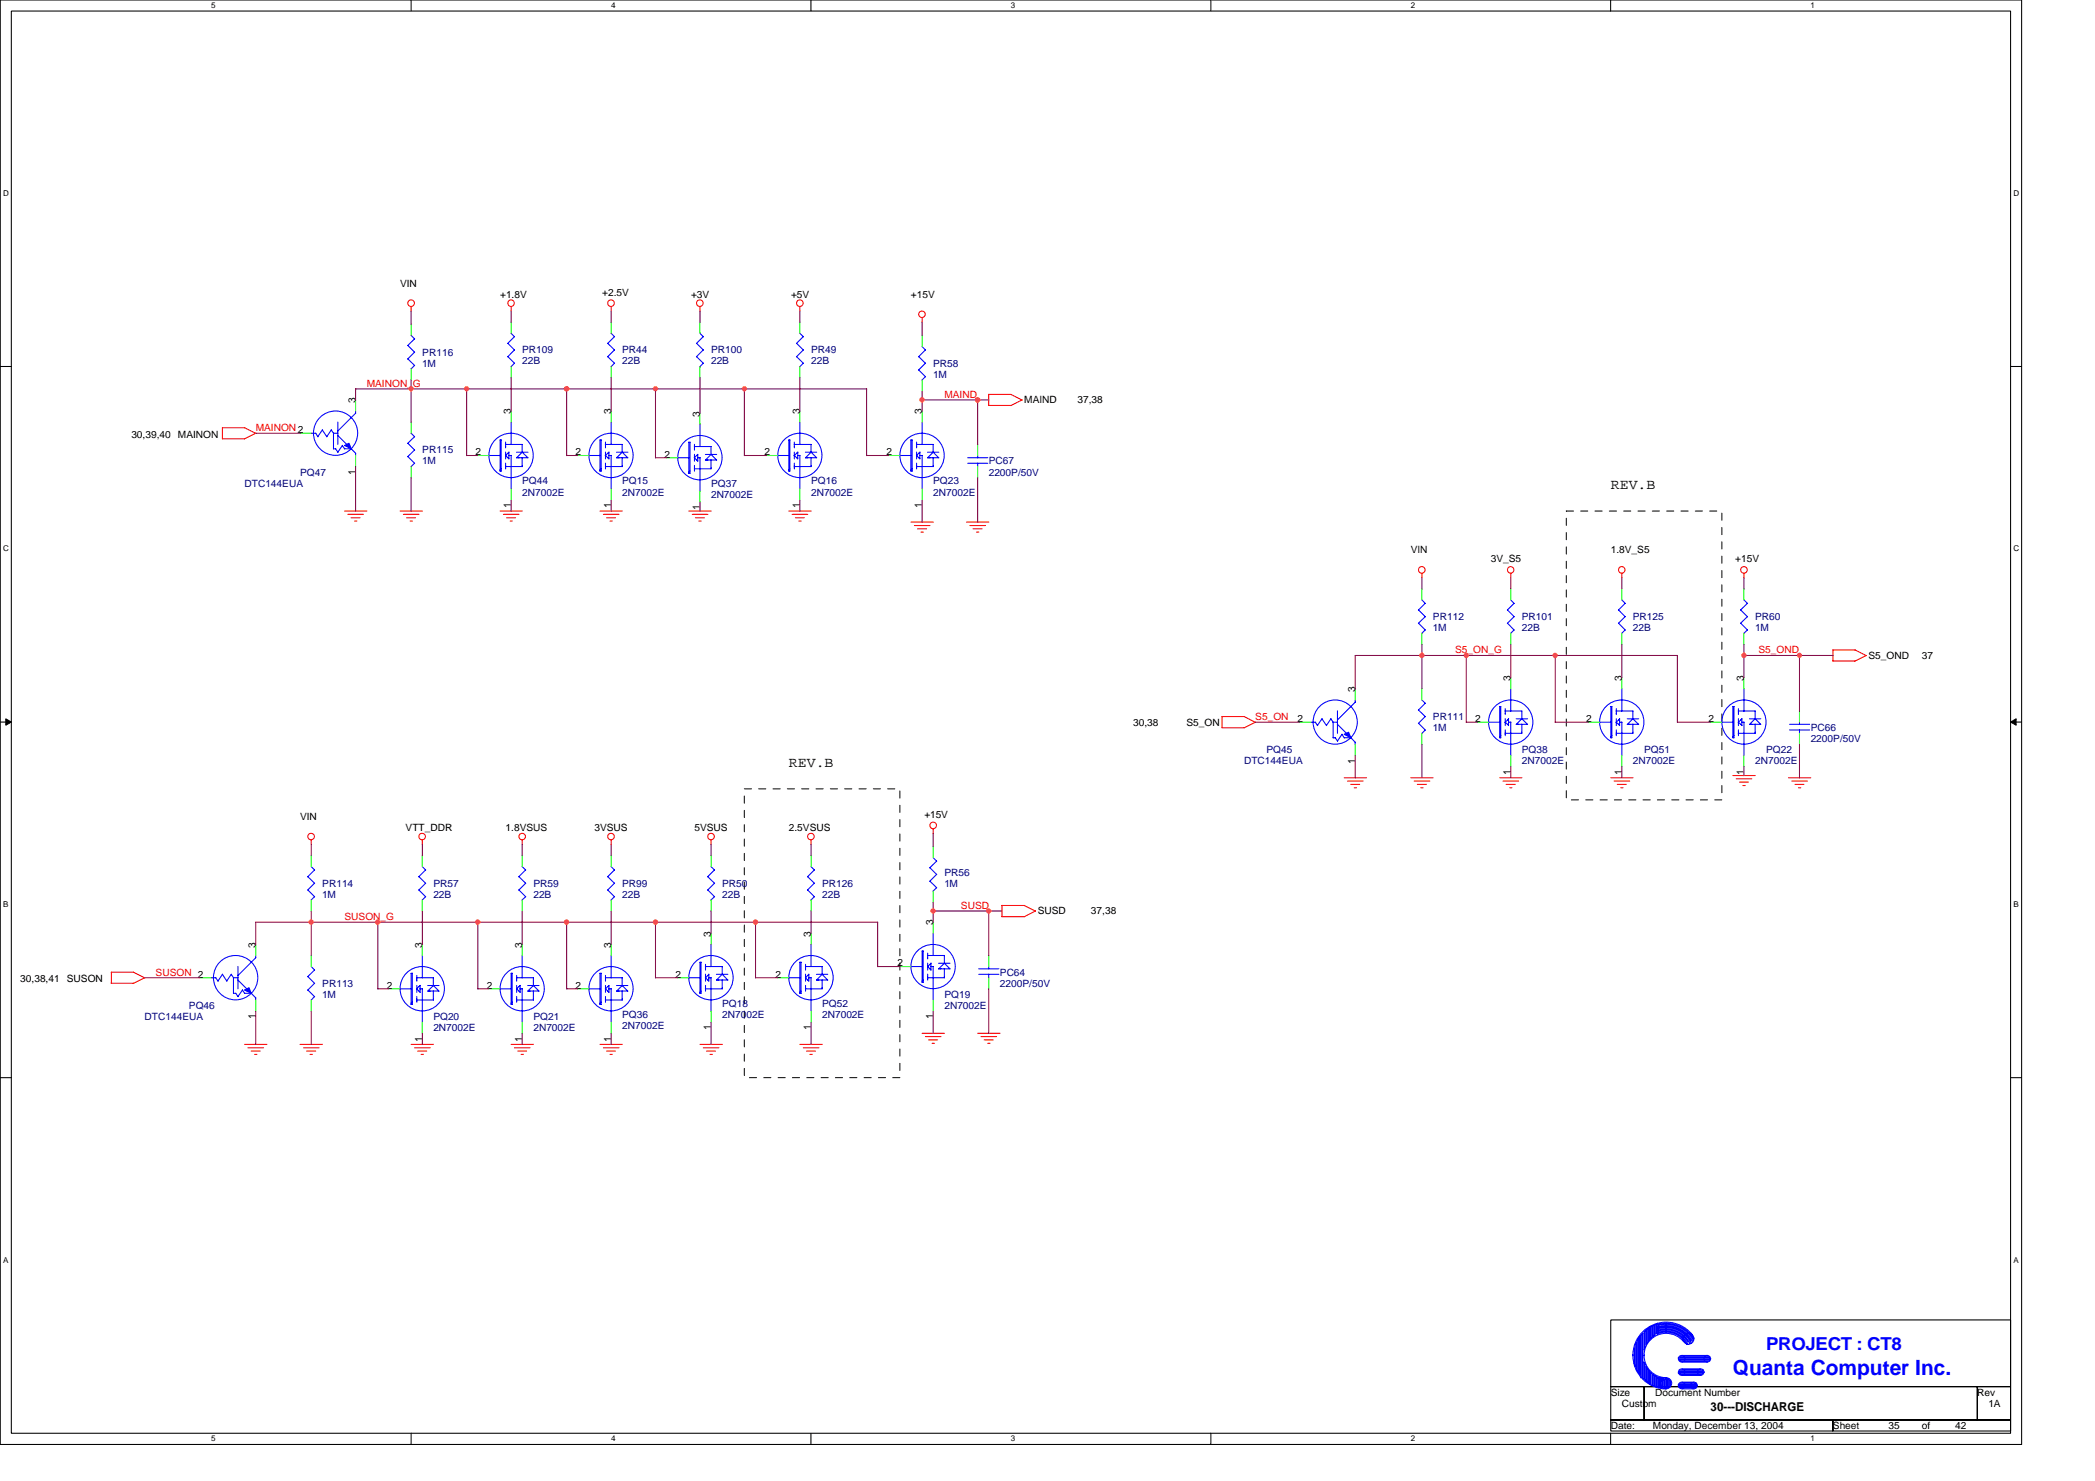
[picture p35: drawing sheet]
<svg xmlns="http://www.w3.org/2000/svg" width="297mm" height="210mm" viewBox="0 0 297 210" stroke-linecap="round" stroke-linejoin="round" font-family="sans-serif">
<defs><g id="words">
<text font-size="3" fill="#00f" x="245.7" y="194.9">Quanta Computer Inc.</text>
<text font-size="2.5" fill="#00f" x="250.4" y="191.3">PROJECT : CT8</text>
<g font-size="2.1">
<text x="228.4" y="69.4">REV.B</text>
<text x="111.8" y="108.7">REV.B</text>
</g>
<text font-size="1.7" x="242.5" y="200">30---DISCHARGE</text>
<g font-size="1.4">
<text x="56.7" y="40.6">VIN</text>
<text x="85.4" y="41.9">+2.5V</text>
<text x="70.9" y="42.2">+1.8V</text>
<text x="98" y="42.2">+3V</text>
<text x="112.2" y="42.2">+5V</text>
<text x="129.2" y="42.2">+15V</text>
<text x="50.4" y="57.1" transform="rotate(-90 50.4 57.1)">3</text>
<text x="72.5" y="58.7" transform="rotate(-90 72.5 58.7)">3</text>
<text x="86.6" y="58.7" transform="rotate(-90 86.6 58.7)">3</text>
<text x="99.2" y="59.1" transform="rotate(-90 99.2 59.1)">3</text>
<text x="113.4" y="58.7" transform="rotate(-90 113.4 58.7)">3</text>
<text x="130.7" y="58.7" transform="rotate(-90 130.7 58.7)">3</text>
<text x="145.2" y="57.2">MAIND</text>
<text x="152.8" y="57.2">37,38</text>
<text x="18.6" y="62">30,39,40</text>
<text x="25.2" y="62">MAINON</text>
<text x="67.4" y="64.5">2</text>
<text x="81.6" y="64.5">2</text>
<text x="94.2" y="64.9">2</text>
<text x="108.4" y="64.5">2</text>
<text x="125.7" y="64.5">2</text>
<text x="50.4" y="67.3" transform="rotate(-90 50.4 67.3)">1</text>
<text x="72.5" y="72" transform="rotate(-90 72.5 72)">1</text>
<text x="86.6" y="72" transform="rotate(-90 86.6 72)">1</text>
<text x="99.2" y="72.3" transform="rotate(-90 99.2 72.3)">1</text>
<text x="113.4" y="72" transform="rotate(-90 113.4 72)">1</text>
<text x="130.7" y="72" transform="rotate(-90 130.7 72)">1</text>
<text x="200" y="78.4">VIN</text>
<text x="211.4" y="79.7">3V_S5</text>
<text x="228.4" y="78.4">1.8V_S5</text>
<text x="246" y="79.7">+15V</text>
<text x="264.9" y="93.4">S5_OND</text>
<text x="272.5" y="93.4">37</text>
<text x="192.1" y="98.1" transform="rotate(-90 192.1 98.1)">3</text>
<text x="214.2" y="96.5" transform="rotate(-90 214.2 96.5)">3</text>
<text x="229.9" y="96.5" transform="rotate(-90 229.9 96.5)">3</text>
<text x="247.2" y="96.5" transform="rotate(-90 247.2 96.5)">3</text>
<text x="160.7" y="102.8">30,38</text>
<text x="168.2" y="102.8">S5_ON</text>
<text x="184" y="102.3">2</text>
<text x="209.2" y="102.3">2</text>
<text x="224.9" y="102.3">2</text>
<text x="242.2" y="102.3">2</text>
<text x="192.1" y="108.2" transform="rotate(-90 192.1 108.2)">1</text>
<text x="214.2" y="109.8" transform="rotate(-90 214.2 109.8)">1</text>
<text x="229.9" y="109.8" transform="rotate(-90 229.9 109.8)">1</text>
<text x="247.2" y="109.8" transform="rotate(-90 247.2 109.8)">1</text>
<text x="42.5" y="116.2">VIN</text>
<text x="57.5" y="117.8">VTT_DDR</text>
<text x="71.7" y="117.8">1.8VSUS</text>
<text x="84.3" y="117.8">3VSUS</text>
<text x="98.5" y="117.8">5VSUS</text>
<text x="111.8" y="117.8">2.5VSUS</text>
<text x="131.1" y="115.9">+15V</text>
<text x="132.3" y="131.2" transform="rotate(-90 132.3 131.2)">3</text>
<text x="147.1" y="129.6">SUSD</text>
<text x="154.7" y="129.6">37,38</text>
<text x="36.2" y="134.3" transform="rotate(-90 36.2 134.3)">3</text>
<text x="59.9" y="134.3" transform="rotate(-90 59.9 134.3)">3</text>
<text x="74" y="134.3" transform="rotate(-90 74 134.3)">3</text>
<text x="86.6" y="134.3" transform="rotate(-90 86.6 134.3)">3</text>
<text x="100.8" y="132.8" transform="rotate(-90 100.8 132.8)">3</text>
<text x="115" y="132.8" transform="rotate(-90 115 132.8)">3</text>
<text x="127.3" y="137">2</text>
<text x="2.9" y="139.2">30,38,41</text>
<text x="9.5" y="139.2">SUSON</text>
<text x="54.8" y="140.1">2</text>
<text x="69" y="140.1">2</text>
<text x="81.6" y="140.1">2</text>
<text x="95.8" y="138.6">2</text>
<text x="110" y="138.6">2</text>
<text x="36.2" y="144.5" transform="rotate(-90 36.2 144.5)">1</text>
<text x="59.9" y="147.6" transform="rotate(-90 59.9 147.6)">1</text>
<text x="74" y="147.6" transform="rotate(-90 74 147.6)">1</text>
<text x="86.6" y="147.6" transform="rotate(-90 86.6 147.6)">1</text>
<text x="100.8" y="146" transform="rotate(-90 100.8 146)">1</text>
<text x="115" y="146" transform="rotate(-90 115 146)">1</text>
<text x="132.3" y="144.5" transform="rotate(-90 132.3 144.5)">1</text>
<text x="228.4" y="197.8">Size</text>
<text x="234.7" y="197.8">Document Number</text>
<text x="280.3" y="197.8">Rev</text>
<text x="228.4" y="202.5">Date:</text>
<text x="230" y="199.4">Custom</text>
<text x="234.4" y="202.5">Monday, December 13, 2004</text>
<text x="259.9" y="202.5">Sheet</text>
<text x="267.8" y="202.5">35</text>
<text x="272.5" y="202.5">of</text>
<text x="277.2" y="202.5">42</text>
<text x="281.9" y="199.4">1A</text>
</g>
<g font-size="1.4" fill="#000080">
<text x="59.9" y="50.4">PR116</text>
<text x="59.9" y="52">1M</text>
<text x="74" y="50.1">PR109</text>
<text x="74" y="51.6">22B</text>
<text x="88.2" y="50.1">PR44</text>
<text x="88.2" y="51.6">22B</text>
<text x="100.8" y="50.1">PR100</text>
<text x="100.8" y="51.6">22B</text>
<text x="115" y="50.1">PR49</text>
<text x="115" y="51.6">22B</text>
<text x="132.3" y="52">PR58</text>
<text x="132.3" y="53.6">1M</text>
<text x="59.9" y="64.3">PR115</text>
<text x="59.9" y="65.8">1M</text>
<text x="140.2" y="65.8">PC67</text>
<text x="34.7" y="69">DTC144EUA</text>
<text x="42.5" y="67.4">PQ47</text>
<text x="74" y="68.7">PQ44</text>
<text x="74" y="70.2">2N7002E</text>
<text x="88.2" y="68.7">PQ15</text>
<text x="88.2" y="70.2">2N7002E</text>
<text x="100.8" y="69">PQ37</text>
<text x="100.8" y="70.5">2N7002E</text>
<text x="115" y="68.7">PQ16</text>
<text x="115" y="70.2">2N7002E</text>
<text x="132.3" y="68.7">PQ23</text>
<text x="132.3" y="70.2">2N7002E</text>
<text x="140.2" y="67.4">2200P/50V</text>
<text x="203.2" y="87.9">PR112</text>
<text x="203.2" y="89.5">1M</text>
<text x="215.8" y="87.9">PR101</text>
<text x="215.8" y="89.5">22B</text>
<text x="231.5" y="87.9">PR125</text>
<text x="231.5" y="89.5">22B</text>
<text x="248.9" y="87.9">PR60</text>
<text x="248.9" y="89.5">1M</text>
<text x="179.6" y="106.8">PQ45</text>
<text x="203.2" y="102">PR111</text>
<text x="203.2" y="103.6">1M</text>
<text x="215.8" y="106.8">PQ38</text>
<text x="233.1" y="106.8">PQ51</text>
<text x="250.4" y="106.8">PQ22</text>
<text x="256.7" y="103.6">PC66</text>
<text x="256.7" y="105.2">2200P/50V</text>
<text x="176.4" y="108.4">DTC144EUA</text>
<text x="215.8" y="108.4">2N7002E</text>
<text x="231.5" y="108.4">2N7002E</text>
<text x="248.9" y="108.4">2N7002E</text>
<text x="45.7" y="125.7">PR114</text>
<text x="61.4" y="125.7">PR57</text>
<text x="75.6" y="125.7">PR59</text>
<text x="88.2" y="125.7">PR99</text>
<text x="102.4" y="125.7">PR50</text>
<text x="116.6" y="125.7">PR126</text>
<text x="133.9" y="124.1">PR56</text>
<text x="133.9" y="125.7">1M</text>
<text x="45.7" y="127.3">1M</text>
<text x="61.4" y="127.3">22B</text>
<text x="75.6" y="127.3">22B</text>
<text x="88.2" y="127.3">22B</text>
<text x="102.4" y="127.3">22B</text>
<text x="116.6" y="127.3">22B</text>
<text x="26.8" y="143">PQ46</text>
<text x="45.7" y="139.8">PR113</text>
<text x="45.7" y="141.4">1M</text>
<text x="102.4" y="142.7">PQ18</text>
<text x="116.6" y="142.7">PQ52</text>
<text x="133.9" y="141.4">PQ19</text>
<text x="133.9" y="143">2N7002E</text>
<text x="141.8" y="138.3">PC64</text>
<text x="141.8" y="139.8">2200P/50V</text>
<text x="20.5" y="144.6">DTC144EUA</text>
<text x="61.4" y="144.6">PQ20</text>
<text x="61.4" y="146.1">2N7002E</text>
<text x="75.6" y="144.6">PQ21</text>
<text x="75.6" y="146.1">2N7002E</text>
<text x="88.2" y="144.3">PQ36</text>
<text x="88.2" y="145.8">2N7002E</text>
<text x="102.4" y="144.3">2N7002E</text>
<text x="116.6" y="144.3">2N7002E</text>
</g>
<g font-size="1.4" fill="#f00">
<text x="52" y="54.8">MAINON_G</text>
<text x="133.9" y="56.4">MAIND</text>
<text x="36.3" y="61.1">MAINON2</text>
<text x="206.3" y="92.6">S5_ON_G</text>
<text x="249.3" y="92.6">S5_OND</text>
<text x="178" y="102">S5_ON</text>
<text x="48.8" y="130.4">SUSON_G</text>
<text x="136.2" y="128.8">SUSD</text>
<text x="22.1" y="138.3">SUSON 2</text>
</g>
<g font-size="1.1">
<text x="29.9" y="1.2">5</text>
<text x="86.6" y="1.2">4</text>
<text x="143.3" y="1.2">3</text>
<text x="200" y="1.2">2</text>
<text x="256.7" y="1.2">1</text>
<text x=".4" y="27.8">D</text>
<text x="285.5" y="27.8">D</text>
<text x=".4" y="78.1">C</text>
<text x="285.5" y="78.1">C</text>
<text x=".4" y="128.5">B</text>
<text x="285.5" y="128.5">B</text>
<text x=".4" y="178.9">A</text>
<text x="285.5" y="178.9">A</text>
<text x="29.9" y="204.3">5</text>
<text x="86.6" y="204.3">4</text>
<text x="143.3" y="204.3">3</text>
<text x="200" y="204.3">2</text>
<text x="256.7" y="204.3">1</text>
</g>
</g></defs>
<path d="M0 0h286.6v204.7h-286.6zM1.6 1.6h283.5v201.5h-283.5z" fill="none" stroke="#000" stroke-width=".15"/>
<g fill="#fff">
<path d="M29.9 .1h.7v1.3h-.7z"/>
<path d="M29.9 203.3h.7v1.3h-.7z"/>
</g>
<path d="M58.3 0v1.6M58.3 203.1v1.6" fill="none" stroke="#000" stroke-width=".15"/>
<g fill="#fff">
<path d="M86.6 .1h.6v1.3h-.6z"/>
<path d="M86.6 203.3h.6v1.3h-.6z"/>
</g>
<path d="M115 0v1.6M115 203.1v1.6" fill="none" stroke="#000" stroke-width=".15"/>
<g fill="#fff">
<path d="M143.3 .1h.6v1.3h-.6z"/>
<path d="M143.3 203.3h.6v1.3h-.6z"/>
</g>
<path d="M171.7 0v1.6M171.7 203.1v1.6" fill="none" stroke="#000" stroke-width=".15"/>
<g fill="#fff">
<path d="M200 .1h.6v1.3h-.6z"/>
<path d="M200 203.3h.6v1.3h-.6z"/>
</g>
<path d="M228.4 0v1.6M228.4 203.1v1.6" fill="none" stroke="#000" stroke-width=".15"/>
<g fill="#fff">
<path d="M256.7 .1h.6v1.3h-.6z"/>
<path d="M256.7 203.3h.6v1.3h-.6z"/>
<path d="M.4 26.8h.8v1.2h-.8z"/>
<path d="M285.5 26.8h.8v1.2h-.8z"/>
<path d="M.4 77.1h.8v1.3h-.8z"/>
<path d="M285.5 77.1h.8v1.3h-.8z"/>
</g>
<path d="M0 51.9h1.6M285.1 51.9h1.5" fill="none" stroke="#000" stroke-width=".15"/>
<g fill="#fff">
<path d="M.4 127.5h.8v1.3h-.8z"/>
<path d="M285.5 127.5h.7v1.3h-.7z"/>
</g>
<path d="M0 102.3h1.6M285.1 102.3h1.5" fill="none" stroke="#000" stroke-width=".15"/>
<path d="M.8 101.9l.8 .4-.8 .5zM285.1 102.3l.8-.4v.9z" fill="#000" stroke="#000" stroke-width=".14"/>
<g fill="#fff">
<path d="M.4 177.9h.8v1.3h-.8z"/>
<path d="M285.5 177.9h.7v1.3h-.7z"/>
</g>
<path d="M0 152.7h1.6M285.1 152.7h1.5M228.4 187.1h56.7v9.4h-56.7zM228.4 196.5h4.7v4.8h-4.7zM233.1 196.5h47.2v4.8h-47.2zM280.3 196.5h4.8v4.8h-4.8zM228.4 201.3h31.5v1.5h-31.5zM259.9 201.3h25.2v1.5h-25.2z" fill="none" stroke="#000" stroke-width=".15"/>
<path d="M222.1 72.4h22v41h-22v-41M105.5 111.8h22.1v40.9h-22.1v-40.9" fill="none" stroke="#000" stroke-width=".14" stroke-dasharray="1 1 1 1 1 1 1 1"/>
<g fill="none" stroke="#f00" stroke-width=".15">
<path d="M58.3 43.5v.6M72.5 43.5v.6M86.7 43.5v.6M99.2 43.5v.6M113.4 43.5v.6M130.7 45v.7M140.2 57.5h3.1M140.2 55.9h3.2l1.5 .8M140.2 55.9v1.6M144.9 56.7l-1.6 .8M31.5 62.2h3.2M34.7 60.6l1.6 .8"/>
<path d="M34.7 60.6h-3.2v1.6M36.3 61.4l-1.7 .8M48.8 72.4h3.2M49.3 72.9h2.2M49.8 73.4h1.3M50.3 73.9h.3M56.7 72.4h3.2M57.2 72.9h2.2M57.7 73.4h1.2M58.1 73.9h.4M70.9 72.4h3.2M71.4 72.9h2.2"/>
<path d="M71.8 73.4h1.3M72.3 73.9h.3M85.1 72.4h3.1M85.6 72.9h2.2M86 73.4h1.3M86.5 73.9h.3M97.7 72.4h3.1M98.1 72.9h2.3M98.6 73.4h1.3M99.1 73.9h.3M111.8 72.4h3.2M112.3 72.9h2.2"/>
<path d="M112.8 73.4h1.2M113.3 73.9h.3M129.2 74h3.1M129.6 74.5h2.3M130.1 75h1.3M130.6 75.4h.3M137 74h3.2M137.5 74.5h2.2M138 75h1.3M138.4 75.4h.4M201.6 81.3v.6M214.2 81.3v.6"/>
<path d="M230 81.3v.6M247.3 81.3v.6M259.9 93.7h3.1M259.9 92.1h3.1M259.9 92.1v1.6M263 92.1l1.6 .8-1.6 .8M44.1 119v.7M59.9 119v.7M74 119v.7M86.7 119v.7M100.8 119v.7M115 119v.7"/>
<path d="M132.3 117.5v.6M178 102.4l-1.6 .8M178 102.4l-1.6-.8h-3.1v1.5h3.1M190.6 110.2h3.2M191 110.7h2.3M191.5 111.2h1.3M192 111.7h.3M200 110.2h3.2M200.5 110.7h2.2M201 111.2h1.2M201.4 111.7h.4M212.6 110.2h3.2"/>
<path d="M213.1 110.7h2.2M213.5 111.2h1.3M214.1 111.7h.3M228.4 110.2h3.1M228.9 110.7h2.2M229.3 111.2h1.3M229.8 111.7h.3M245.7 109.9h3.2M246.2 110.4h2.2M246.6 110.8h1.3M247.1 111.3h.4M253.6 110.2h3.1"/>
<path d="M254 110.7h2.3M254.5 111.2h1.3M255 111.7h.3M18.9 139.4h-3.1v-1.6h3.1l1.6 .8-1.6 .8M142 129.9h3.2M142.1 128.3h3.1M142.1 128.3v1.6M145.2 128.3l1.6 .8-1.6 .8M34.7 148h3.1M35.2 148.5h2.2M35.6 149h1.3M36.1 149.4h.3"/>
<path d="M42.5 148h3.2M43 148.5h2.3M43.5 149h1.3M44 149.4h.3M58.3 148h3.2M58.8 148.5h2.2M59.2 149h1.3M59.7 149.4h.3M72.5 148h3.1M72.9 148.5h2.3M73.4 149h1.3M73.9 149.4h.3"/>
<path d="M85.1 148h3.1M85.6 148.5h2.2M86 149h1.3M86.5 149.4h.3M99.2 148h3.2M99.7 148.5h2.2M100.2 149h1.2M100.7 149.4h.3M113.4 148h3.2M113.9 148.5h2.2M114.3 149h1.3M114.8 149.4h.4"/>
<path d="M130.7 146.5h3.2M131.2 146.9h2.2M131.7 147.4h1.2M132.2 147.9h.3M138.6 146.5h3.2M139.1 146.9h2.2M139.5 147.4h1.3M140 147.9h.4"/>
<circle cx="58.3" cy="43" r=".47"/>
<circle cx="72.5" cy="43" r=".46"/>
<circle cx="86.6" cy="43" r=".47"/>
<circle cx="99.2" cy="43" r=".47"/>
<circle cx="113.4" cy="43" r=".47"/>
<circle cx="130.7" cy="44.5" r=".46"/>
<circle cx="201.6" cy="80.8" r=".47"/>
<circle cx="214.2" cy="80.8" r=".46"/>
<circle cx="229.9" cy="80.8" r=".46"/>
<circle cx="247.3" cy="80.8" r=".47"/>
<circle cx="44.1" cy="118.6" r=".46"/>
<circle cx="59.9" cy="118.6" r=".46"/>
<circle cx="74" cy="118.6" r=".46"/>
<circle cx="86.6" cy="118.6" r=".46"/>
<circle cx="100.8" cy="118.6" r=".46"/>
<circle cx="115" cy="118.6" r=".46"/>
<circle cx="132.3" cy="117" r=".47"/>
</g>
<g fill="none" stroke="#00f" stroke-width=".15">
<path d="M47.9 59.8v3.2M50.4 58.2v.4M50.4 58.5l-2.5 2.6M57.8 49l1 .9M57.8 50.9l1 .9M58.3 47.5l.5 .5M58.8 48l-1 1M58.8 49.9l-1 1M58.8 51.8l-.5 .5M72 50.5l1 1M72.5 47.2l.5 .5M72.5 59.8v3.2"/>
<path d="M72.9 47.7l-.9 1 1 .9M72.9 49.6l-.9 1M72.9 51.5l-.4 .5M86.2 48.7l.9 .9M86.2 50.5l.9 1M86.7 47.2l.4 .5M86.7 59.8v3.2M87.1 47.7l-1 1M87.1 49.6l-1 1M87.1 51.5l-.5 .5M98.8 50.5l.9 1M99.2 47.2l.5 .5"/>
<path d="M99.7 47.7l-1 1 1 .9M99.7 49.6l-1 1M99.7 51.5l-.5 .5M112.9 50.5l1 1M113.4 59.8v3.2M113.4 47.2l.5 .5M113.9 47.7l-1 1 1 .9M113.9 49.6l-1 1M113.9 51.5l-.5 .5M130.3 50.5l.9 1M130.3 52.4l.9 1M130.7 59.8v3.2"/>
<path d="M130.7 49.1l.5 .5M131.2 49.6l-1 1M131.2 51.5l-1 1M131.2 53.4l-.5 .5M44.1 61.4h.7l.3 .5M45.7 60.9l.7 1M45.7 60.9l-.6 1M47 60.9l.3 .5M47 60.9l-.7 1M47.3 63.6h.3M47.6 63.6l.3 .5M47.9 61.7l1.3 1.3"/>
<path d="M47.9 61.4h-.6v2.2M48.5 63.1l.4 .5M48.6 63.1l-.7 1M48.8 63.6h1M49.8 63.6l.6 .7M50.4 64.2v.4M57.8 62.8l1 1M57.8 64.7l1 1M58.3 61.4l.5 .5M58.8 61.9l-1 .9M58.8 63.8l-1 .9M58.8 65.7l-.5 .4"/>
<path d="M69.3 64.6h1.6M71.1 66.8h-.2v-4.4h.2v4.4M71.7 63h2.4l-.1 1.1M71.7 66.1h2.3M71.7 64.5l.5 .5M71.7 64.6l.5-.5v.9M71.7 62.7v.8M71.7 64.1v.9M71.7 65.6v.9M72.2 64.6h.3v4.7M73.2 64.1h1.7M73.2 64.9l.8-.8 .9 .8"/>
<path d="M73.3 64.9h1.5M74 64.9v1.2M83.5 64.6h1.6M85 66.8h.2M85.1 66.8v-4.4h.2l-.1 4.4M85.8 63h2.4v1.1M85.8 66.1h2.4M85.8 64.5l.4 .4M85.8 64.6l.6-.5-.1 .9M85.8 62.7v.8M85.8 64.1v.9M85.8 65.6v.9"/>
<path d="M86.1 64.9l.2 .1M86.3 64.6h.4v4.7M87.4 64.1h1.6M87.4 64.9l.8-.8 .8 .8M87.4 64.9h1.6M88.2 64.9v1.2M96.1 64.9h1.6M97.8 62.7v4.4M97.9 62.7h-.2v4.4h.1M98.4 63.3h2.4M98.4 64.9l.5 .4M98.4 66.4h2.4"/>
<path d="M98.5 63v.8M98.5 64.4v1M98.5 66v.8M98.9 64.9h.4M98.9 64.4v1M99 64.4l-.6 .5M99.2 60.1v3.2M99.2 64.9v4.7M100 65.2l.8-.8 .8 .8M100 64.4h1.6M100 65.2h1.6M100.8 63.3v1.1"/>
<path d="M100.8 65.2v1.3M110.3 64.6h1.6M112 62.4v4.4M112 62.4h-.2v4.4h.2M112.6 63h2.4M112.6 64.5l.5 .5M112.6 66.1h2.4M112.6 62.7v.8M112.6 64.1v.9M112.6 65.6v.9M113.1 64.6h.3M113.1 64.1v.9"/>
<path d="M113.1 64.1l-.5 .5M113.4 64.5v4.8M114.2 64.9l.8-.8 .8 .8M114.2 64.1h1.6M114.2 64.9h1.6M115 63v1.1M115 64.9v1.2M127.6 64.6h1.6M129.1 66.8h.2M129.3 62.4v4.4M129.3 62.4h-.1v4.4M129.9 63h2.4v1.1"/>
<path d="M129.9 66.1h2.4M129.9 64.5l.4 .4M129.9 64.6l.5-.5v.9M130 62.7v.8M130 64.1v.9M130 65.6v.9M130.2 64.9l.2 .1M130.4 64.6h.4l-.1 4.7M131.5 64.1h1.6M131.5 64.9l.8-.8 .8 .8M131.5 64.9h1.6M132.3 64.9v1.2"/>
<path d="M137.2 64.9h2.9M137.2 65.7h2.9M138.6 64.6v.3M138.6 65.6v.5M192.1 99.2v.3M192.2 99.5l-2.6 2.5M201.1 86.4l1 1-1 .9M201.1 88.3l1 1-.5 .5M201.6 99.2l.5 .5M201.6 85l.5 .5M202.1 99.7l-1 .9M202.1 85.5l-1 1"/>
<path d="M213.7 86.4l1 1M213.7 88.3l1 1M214.2 85l.5 .5M214.2 97.6v3.2M214.7 85.5l-1 1M214.7 87.4l-1 .9M214.7 89.3l-.5 .5M229.5 88.3l.9 1M230 85l.4 .5M230 97.6v3.2M230.4 85.5l-.9 1 .9 .9M230.4 87.4l-.9 .9"/>
<path d="M230.4 89.3l-.5 .5M246.8 86.4l1 1-1 .9M246.8 88.3l1 1-.6 .5M247.3 85l.5 .5M247.3 97.6v3.2M247.8 85.5l-1 1M185.9 102.4h.6M186.5 102.4l.3 .4M187.4 101.9l.7 .9M187.4 101.9l-.6 .9M188.7 101.9l.3 .5M188.7 101.9l-.6 .9"/>
<path d="M189 104.6h.3l.4 .5M189.6 100.8v3.1M189.6 102.7l1.3 1.2M189.7 102.4h-.7v2.2M190.6 104.6h1l.6 .6-.1 .3M190.6 104.6l-.3-.5-.7 .9M201.1 100.6l1 1M201.1 102.5l1 1-.5 .4M202.1 101.6l-1 .9M211 102.4h1.7M212.6 104.6h.2M212.8 100.1v4.5"/>
<path d="M212.8 100.1h-.2v4.5M213.4 100.8h2.4M213.4 103.9h2.4M213.4 102.3l.3 .4M213.4 100.4v.9M213.4 101.9v.9M213.4 103.4v.9M213.7 102.6l.2 .2M213.9 102.4h.3M213.9 101.9v.9M213.9 101.9l-.5 .5M214.2 102.3v4.8"/>
<path d="M215 101.9h1.6M215 102.7l.8-.8 .8 .8M215 102.7h1.6M215.8 100.8v1.1M215.8 102.6v1.3M226.8 102.4h1.6M228.5 100.1v4.5M228.6 100.1h-.2v4.5h.1M229.1 100.8h2.4v1.1M229.1 102.3l.5 .5M229.1 103.9h2.4M229.2 100.4v.9"/>
<path d="M229.2 101.9v.9M229.2 103.4v.9M229.6 102.4h.4M229.6 101.9v.9M229.7 101.9l-.6 .5M230 102.3v4.8M230.7 102.7l.8-.8 .8 .8M230.7 101.9h1.6M230.7 102.7h1.6M231.5 102.6v1.3M244.1 102.4h1.6M245.7 104.6h.1"/>
<path d="M245.7 104.6v-4.5h.2l-.1 4.5M246.5 100.8h2.4v1.1M246.5 103.9h2.4M246.5 102.3l.3 .4M246.5 100.4v.9M246.5 101.9v.9M246.5 103.4v.9M246.8 102.6l.2 .2M247 102.4h.3M247 101.9v.9M247 101.9l-.5 .5M247.3 102.3v4.8"/>
<path d="M248 101.9h1.7M248 102.7l.9-.8 .8 .8M248.1 102.7h1.5M248.9 102.6v1.3M253.7 103.5h2.9M253.7 102.7h2.9M255.1 102.4v.3M255.1 103.4v.5M31.5 138.1l.7 1M31.6 138.1l-.7 1-.3-.5h-.7M32.8 138.1l.3 .5M32.8 138.1l-.7 .9"/>
<path d="M33.1 138.6h.7M33.1 138.6v2.2h.3l.4 .5 .6-1M33.7 137v3.1M33.7 138.9l1.3 1.3M36.3 135.4v.3M36.3 135.7l-2.6 2.6M43.6 124.2l1 1M43.6 126.1l1 1M44.1 137l.5 .5M44.1 122.8l.5 .5M44.6 137.5l-1 .9 1 1M44.6 139.4l-1 .9 1 1"/>
<path d="M44.6 123.3l-1 1M44.6 125.2l-1 1M44.6 127.1l-.5 .5M58.5 137.9v4.4h-.2v-4.4h.2M59.1 138.6h2.4M59.1 138.2v.9M59.1 139.7v1M59.4 124.2l1 1M59.4 126.1l1 1M59.6 139.7v1M59.6 139.7l-.5 .5M59.9 135.4v3.2"/>
<path d="M59.9 122.8l.5 .5M60.3 123.3l-.9 1M60.3 125.2l-.9 1M60.3 127.1l-.4 .5M60.6 139.7h1.6M61.4 138.6v1.1M73.2 138.6h2.4v1.1M73.3 138.2v.9M73.3 139.7v1M73.6 124.2l.9 1M73.6 126.1l.9 1M73.7 139.7v1"/>
<path d="M73.8 139.7l-.6 .5M74 122.8l.5 .5M74 135.4v3.2M74.5 123.3l-.9 1M74.5 125.2l-.9 1M74.5 127.1l-.5 .5M74.8 139.7h1.6M85.8 138.6h2.4v1.1M85.8 138.2v.9M85.8 139.7v1M86.2 124.2l.9 1-1 1M86.2 126.1l.9 1"/>
<path d="M86.3 139.7v1M86.4 139.7l-.6 .5M86.7 122.8l.4 .5M86.7 135.4v3.2M87.1 123.3l-1 1M87.1 127.1l-.5 .5M87.4 139.7h1.6M88.2 139.7l.8 .8M88.2 139.7l-.8 .8M97.7 138.6h1.6M99.4 136.4v4.4h-.2M99.4 136.4h-.2v4.4"/>
<path d="M100 137h2.4M100 136.7v.8M100 138.1v1M100 139.7v.8M100.3 124.2l1 1-1 1M100.3 126.1l1 1M100.5 138.6h.3M100.5 138.1v.9l-.5-.4M100.5 138.1l-.5 .5M100.8 133.8v3.2M100.8 138.6v4.7M100.8 122.8l.5 .5"/>
<path d="M101.3 123.3l-1 1M101.3 127.1l-.5 .5M101.6 138.1h1.6M101.6 138.9h1.6M102.4 137v1.1M102.4 138.9v1.3l-2.4-.1M102.4 138.1l.8 .8M102.4 138.1l-.8 .8M111.8 138.6h1.6M113.6 136.4v4.4h-.2v-4.4h.2M114.2 137h2.4M114.2 136.7v.8"/>
<path d="M114.2 138.1v1M114.2 139.7v.8M114.5 124.2l1 1M114.5 126.1l1 1M114.7 138.6h.3M114.7 138.1v.9l-.5-.4M114.7 138.1l-.5 .5M115 133.8v3.2M115 138.6v4.7M115 122.8l.5 .5M115.5 123.3l-1 1M115.5 125.2l-1 1"/>
<path d="M115.5 127.1l-.5 .5M115.8 138.1h1.6M115.8 138.9h1.5M116.6 138.9v1.2h-2.4M116.6 137v1.1M116.6 138.1l.8 .8M116.6 138.1l-.8 .8M129.2 137h1.6M130.7 139.2h.2M130.7 139.2v-4.4h.2v4.4M131.5 135.4h2.4M131.5 137l.3 .3"/>
<path d="M131.5 135.1v.8M131.5 136.5v1M131.5 138.1v.8M131.8 137.3l.2 .2M131.8 123l1 1M131.8 124.9l1 .9M132 137h.3M132 136.5v1M132 136.5l-.5 .5M132.3 132.2v3.2M132.3 137v4.7M132.3 121.6l.5 .5"/>
<path d="M132.8 122l-1 1M132.8 123.9l-1 1M132.8 125.8l-.5 .5M133.1 136.5h1.6M133.9 137.3v1.3h-2.4M133.9 135.4v1.1M133.9 136.5l.8 .8h-1.6M133.9 136.5l-.8 .8M138.8 138.1h2.8M138.8 137.3h2.8M140.2 137v.3M140.2 138.1v.5"/>
<path d="M34.4 140.3l.3 .5M34.7 140.8h.9M35.6 140.8l.7 .6v.4M44.6 141.2l-.5 .6M56.7 140.1h1.6M59.1 140.1l.3 .4M59.1 141.2v.8M59.4 140.4l.2 .2M59.6 140.1h.3M59.9 140.1v4.8M60.7 140.5l.7-.8 .8 .8zM61.4 140.4v1.4l-2.3-.1"/>
<path d="M70.9 140.1h1.6M72.5 142.3l.1 .1v-4.5h-.1v4.4M73.2 140.1l.5 .5M73.3 141.2v.8M73.7 140.1h.4M74 140.1v4.8M74.8 140.5l.8-.8 .8 .8zM75.6 140.4v1.3h-2.4M83.5 140.1h1.6M85 142.3l.2 .1 .1-4.5h-.2v4.4M85.8 140.1l.5 .5M85.8 141.2v.8"/>
<path d="M86.3 140.1h.4M86.7 140.1v4.8M87.4 140.5h1.6M88.2 140.4v1.3h-2.4M231.7 191v2.2l.2 .5M231.8 190.5v3.2M232 190.2v4l.2 .2M232 190.2l-.2 .3M232.2 189.9v4.4M232.3 189.6v5l.2 .2M232.3 189.6l-.1 .3M232.6 189.3v6"/>
<path d="M232.6 189.3l-.1 .1v5.4M232.8 189.1v6.2M232.8 189.1l.2-.1-.1 6.5M232.9 195.4h.2M233.1 188.7v2.6l.2-.5M233.1 193v2.4M233.1 193.1l.2 .3M233.3 193.4v2.2l.1 .2M233.4 193.7l.2 .3M233.4 188.5v2.1l.2-.2M233.4 193.7v2M233.4 188.5l-.1 .2v2.2"/>
<path d="M233.6 194v1.9l.2 .2M233.7 188.2v1.9M233.7 194.1v1.9M233.7 194.2l.2 .2M233.8 188.2l-.2 .1v2.1M233.9 194.3v1.9h.2l-.1-1.7M233.9 189.9l-.2 .2M234 189.8l.1-1.8h-.2v1.9M234 194.5l.2 .1M234.2 194.6v1.8h.2v-1.6M234.2 189.6l-.2 .2M234.4 189.5v-1.6l-.2 .1v1.6"/>
<path d="M234.4 194.8l.1 .2M234.5 189.3l-.1 .1M234.7 194.9v1.7l-.2-.2v-1.5M234.7 187.7v1.6M234.7 194.9l.2 .2M234.7 187.7l-.2 .2v1.4M234.8 195.1v1.4h.2M235 188.7a3.7 3.7 0 0 1 4.3 1.5M235 188.6a3.8 3.8 0 0 1 4.6 1.8M235 188.4l1.2-.2a3.9 3.9 0 0 1 3.6 2.2M235 188.2a4.1 4.1 0 0 1 4.8 1.9M235 188.1a4.2 4.2 0 0 1 5 2"/>
<path d="M235 187.6v1.5l-.2-.1v-1.3M235 195.1v1.4M235 195.3h.2M235 189a3.3 3.3 0 0 1 4.2 1.6M235 188.9a3.5 3.5 0 0 1 4.3 1.6M235 187.5l-.2 .2M235.1 187.8a4.5 4.5 0 0 1 5 2.1M235.2 189l-.1-1.3a4.6 4.6 0 0 1 5.1 2.1M235.2 195.3v1.2h.1M235.3 195.2v1.3M235.6 195.3v1.4l.2-.2M235.6 195.2l-.5 1.5h.4v-1.4h-.2"/>
<path d="M235.8 195.2v1.3M235.8 195.3l.2 .3M236.3 195.4v1.3h.1M236.3 195.4h-.2v1.3h-.2v-1.1M236.7 195.6v.9M236.7 195.6l.2 .2M236.7 196.5l-.1 .2v-1.3h-.2v1.3M236.9 195.7v.7M238 194.6h3.4M238 196.5h2.5M238 192.4v.2M238 196.2v.2h2.7l-.2 .2"/>
<path d="M238 192.6h4.6l-.2 .2-4.3-.1 .2 .2M238 194.5h3.6M238 194.6l.3 .2h3M238 196.5l.3 .2h2.2M238.1 192.3h4.3M238.1 194.2h3.4l-.1 .2M238.1 196h2.4v.2h-2.5M238.3 192.9h4.1M238.5 195.9h1.7M238.5 196.8h1.7M238.5 194.9h2.6M238.5 194h2.6"/>
<path d="M238.5 193.1h3.6M238.5 192.1h3.6M238.7 190.1a3.1 3.1 0 0 0-3.5-.9 3.1 3.1 0 0 0-2.1 2.9 3.1 3.1 0 0 0 3.1 3.2M239.9 189.2a4.7 4.7 0 0 0-5.2-1.6 4.7 4.7 0 0 0-3.2 4.5v-.1a4.7 4.7 0 0 0 4.7 4.8M241.4 194.3h-3.3l-.1 .2M241.6 194.5l-.2 .1M242.4 192.3v.1h-4.4"/>
<circle cx="47.6" cy="61.4" r="3.1"/>
<circle cx="72.5" cy="64.5" r="3.1"/>
<circle cx="86.6" cy="64.5" r="3.1"/>
<circle cx="99.2" cy="64.9" r="3.1"/>
<circle cx="113.4" cy="64.5" r="3.1"/>
<circle cx="130.7" cy="64.5" r="3.1"/>
<circle cx="189.3" cy="102.3" r="3.1"/>
<circle cx="214.2" cy="102.3" r="3.1"/>
<circle cx="229.9" cy="102.3" r="3.1"/>
<circle cx="247.3" cy="102.3" r="3.1"/>
<circle cx="33.4" cy="138.6" r="3.1"/>
<circle cx="100.8" cy="138.6" r="3.1"/>
<circle cx="115" cy="138.6" r="3.1"/>
<circle cx="132.3" cy="137" r="3.1"/>
<circle cx="59.9" cy="140.1" r="3.1"/>
<circle cx="74" cy="140.1" r="3.1"/>
<circle cx="86.6" cy="140.1" r="3.1"/>
<circle cx="236.2" cy="196" r=".78"/>
<circle cx="238.4" cy="196.4" r=".47"/>
<circle cx="238.4" cy="192.6" r=".47"/>
<circle cx="238.4" cy="194.5" r=".46"/>
<circle cx="239.4" cy="189.7" r=".78"/>
<circle cx="240.2" cy="196.4" r=".47"/>
<circle cx="241.1" cy="194.5" r=".46"/>
<circle cx="242.1" cy="192.6" r=".46"/>
</g>
<g fill="none" stroke="#0f0" stroke-width=".15">
<path d="M50.4 56.7v1.6M58.3 46v1.5M58.3 52.3v1.5M58.3 59.8v1.6M72.5 45.7v1.5M72.5 52v1.5M72.5 58.3v1.5M86.7 45.7v1.5M86.7 52v1.5M86.7 58.3v1.5M99.2 45.7v1.5M99.2 52v1.5"/>
<path d="M99.2 58.6v1.6M113.4 45.7v1.5M113.4 52v1.5M113.4 58.3v1.5M130.7 47.5v1.6M130.7 53.8v1.6M130.7 58.3v1.5M42.5 61.4h1.6M50.4 64.6v1.5M58.3 66.1v1.6M67.8 64.6h1.5M72.5 69.3v1.6"/>
<path d="M81.9 64.6h1.6M86.7 69.3v1.6M94.5 64.9h1.6M99.2 69.6v1.6M108.7 64.6h1.6M113.4 69.3v1.6M126 64.6h1.6M130.7 69.3v1.6M138.6 63v1.6M138.6 66.1v1.6M192.1 97.6v1.6M201.6 83.5v1.5"/>
<path d="M201.6 89.7v1.6M201.6 97.6v1.6M214.2 83.5v1.5M214.2 89.7v1.6M214.2 96.1v1.5M230 83.5v1.5M230 89.7v1.6M230 96.1v1.5M247.3 83.5v1.5M247.3 89.7v1.6M247.3 96.1v1.5M132.3 120v1.6"/>
<path d="M184.3 102.4h1.6M192.1 105.5v1.6M201.6 103.9v1.6M209.5 102.4h1.5M214.2 107.1v1.5M225.2 102.4h1.6M230 107.1v1.5M242.5 102.4h1.6M247.3 107.1v1.5M255.1 100.8v1.6M255.1 103.9v1.6M28.4 138.6h1.5"/>
<path d="M36.3 133.9v1.5M44.1 121.2v1.6M44.1 127.6v1.5M44.1 135.4v1.6M59.9 121.2v1.6M59.9 127.6v1.5M59.9 133.9v1.5M74 121.2v1.6M74 127.6v1.5M74 133.9v1.5M86.7 121.2v1.6M86.7 127.6v1.5"/>
<path d="M86.7 133.9v1.5M96.1 138.6h1.6M100.8 121.2v1.6M100.8 127.6v1.5M100.8 132.3v1.6M110.3 138.6h1.5M115 121.2v1.6M115 127.6v1.5M115 132.3v1.6M127.6 137h1.6M132.3 126.3v1.6M132.3 130.7v1.6"/>
<path d="M140.2 135.4v1.6M140.2 138.6v1.5M36.3 141.7v1.6M44.1 141.7v1.6M55.2 140.1h1.5M59.9 144.9v1.6M69.3 140.1h1.6M74 144.9v1.6M81.9 140.1h1.6M86.7 144.9v1.6M100.8 143.3v1.6M115 143.3v1.6"/>
<path d="M132.3 141.7v1.6"/>
</g>
<g fill="#00f" stroke="#00f" stroke-width=".15">
<path d="M34.7 140.3l.6-.3 .3 .8z" fill-rule="evenodd"/>
<path d="M190.6 104.1l.6-.3 .3 .8z" fill-rule="evenodd"/>
<path d="M48.8 63.1l.7-.3 .3 .8z" fill-rule="evenodd"/>
</g>
<g fill="none" stroke="#800040" stroke-width=".15">
<path d="M58.3 44.1v1.9M58.3 53.8v6.1M66.2 55.1v9.5M72.5 44.1v1.6M72.5 53.5v4.8M80.3 55.1v9.5M86.7 44.1v1.6M86.7 53.5v4.8M92.9 55.1v9.8M99.2 44.1v1.6M99.2 53.5v5.1M105.5 55.1v9.5"/>
<path d="M113.4 44.1v1.6M113.4 53.5v4.8M122.9 55.1v9.5M122.9 55.1h-72.5v1.6M130.7 56.7h9.5M130.7 45.7v1.9M130.7 55.4v2.9M138.6 56.7v6.3M36.3 61.4h6.3M50.4 66.1v6.4M58.3 67.7v4.8M66.2 64.6h1.6"/>
<path d="M72.5 70.9v1.6M80.3 64.6h1.6M86.7 70.9v1.6M92.9 64.9h1.6M99.2 71.2v1.3M105.5 64.6h3.2M113.4 70.9v1.6M122.9 64.6h3.1M130.7 70.9v3.1M138.6 67.7v6.3M201.6 81.9v1.6M201.6 91.3v6.3"/>
<path d="M207.9 92.9v9.5h1.6M214.2 81.9v1.6M214.2 91.3v4.8M220.5 92.9v9.5M230 81.9v1.6M230 91.3v4.8M237.8 92.9v9.5h4.8M237.8 92.9h-45.7v4.7M247.3 92.9h12.6M247.3 81.9v1.6M247.3 91.3v4.8M255.1 92.9v7.9"/>
<path d="M44.1 119.7v1.6M59.9 119.7v1.6M74 119.7v1.6M86.7 119.7v1.6M100.8 119.7v1.6M115 119.7v1.6M132.3 118.1v1.9M178 102.4h6.3M192.1 107.1v3.2M201.6 105.5v4.8M214.2 108.6v1.7M220.5 102.4h4.7"/>
<path d="M230 108.6v1.7M247.3 108.6v1.3M255.1 105.5v4.8M20.5 138.6h7.9M36.3 133.9v-3.2h88.2l-.1 6.3h3.2M44.1 129.1v6.3M53.6 130.7v9.4h1.6M59.9 129.1v4.8M67.8 130.7v9.4h1.5M74 129.1v4.8M80.3 130.7v9.5l1.6-.1M86.7 129.1v4.8"/>
<path d="M92.9 130.7v7.9h3.2M100.8 129.1v3.2M107.1 130.7v7.9h3.2M115 129.1v3.2M132.3 127.9v2.8M132.3 129.1h9.8M140.2 129.1v6.3M36.3 143.3v4.7M44.1 143.3v4.7M59.9 146.5v1.5M74 146.5v1.5M86.7 146.5v1.5"/>
<path d="M100.8 144.9v3.1M115 144.9v3.1M132.3 143.3v3.2M140.2 140.1v6.4"/>
</g>
<g fill="#ff8000" stroke="#ff8000" stroke-width=".15">
<circle cx="67.7" cy="130.7" r=".31"/>
<circle cx="247.3" cy="92.9" r=".3"/>
<circle cx="255.1" cy="92.9" r=".3"/>
<circle cx="66.2" cy="55.1" r=".3"/>
<circle cx="92.9" cy="130.7" r=".31"/>
<circle cx="80.3" cy="130.7" r=".31"/>
<circle cx="80.3" cy="55.1" r=".3"/>
<circle cx="58.3" cy="55.1" r=".3"/>
<circle cx="44.1" cy="130.7" r=".31"/>
<circle cx="92.9" cy="55.1" r=".3"/>
<circle cx="220.5" cy="92.9" r=".3"/>
<circle cx="201.6" cy="92.9" r=".31"/>
<circle cx="53.6" cy="130.7" r=".31"/>
<circle cx="207.9" cy="92.9" r=".3"/>
<circle cx="138.6" cy="56.7" r=".31"/>
<circle cx="130.7" cy="56.7" r=".31"/>
<circle cx="105.5" cy="55.1" r=".3"/>
<circle cx="132.3" cy="129.1" r=".3"/>
<circle cx="140.2" cy="129.1" r=".3"/>
<circle cx="107.1" cy="130.7" r=".31"/>
</g>
<use href="#words"/>
</svg>
